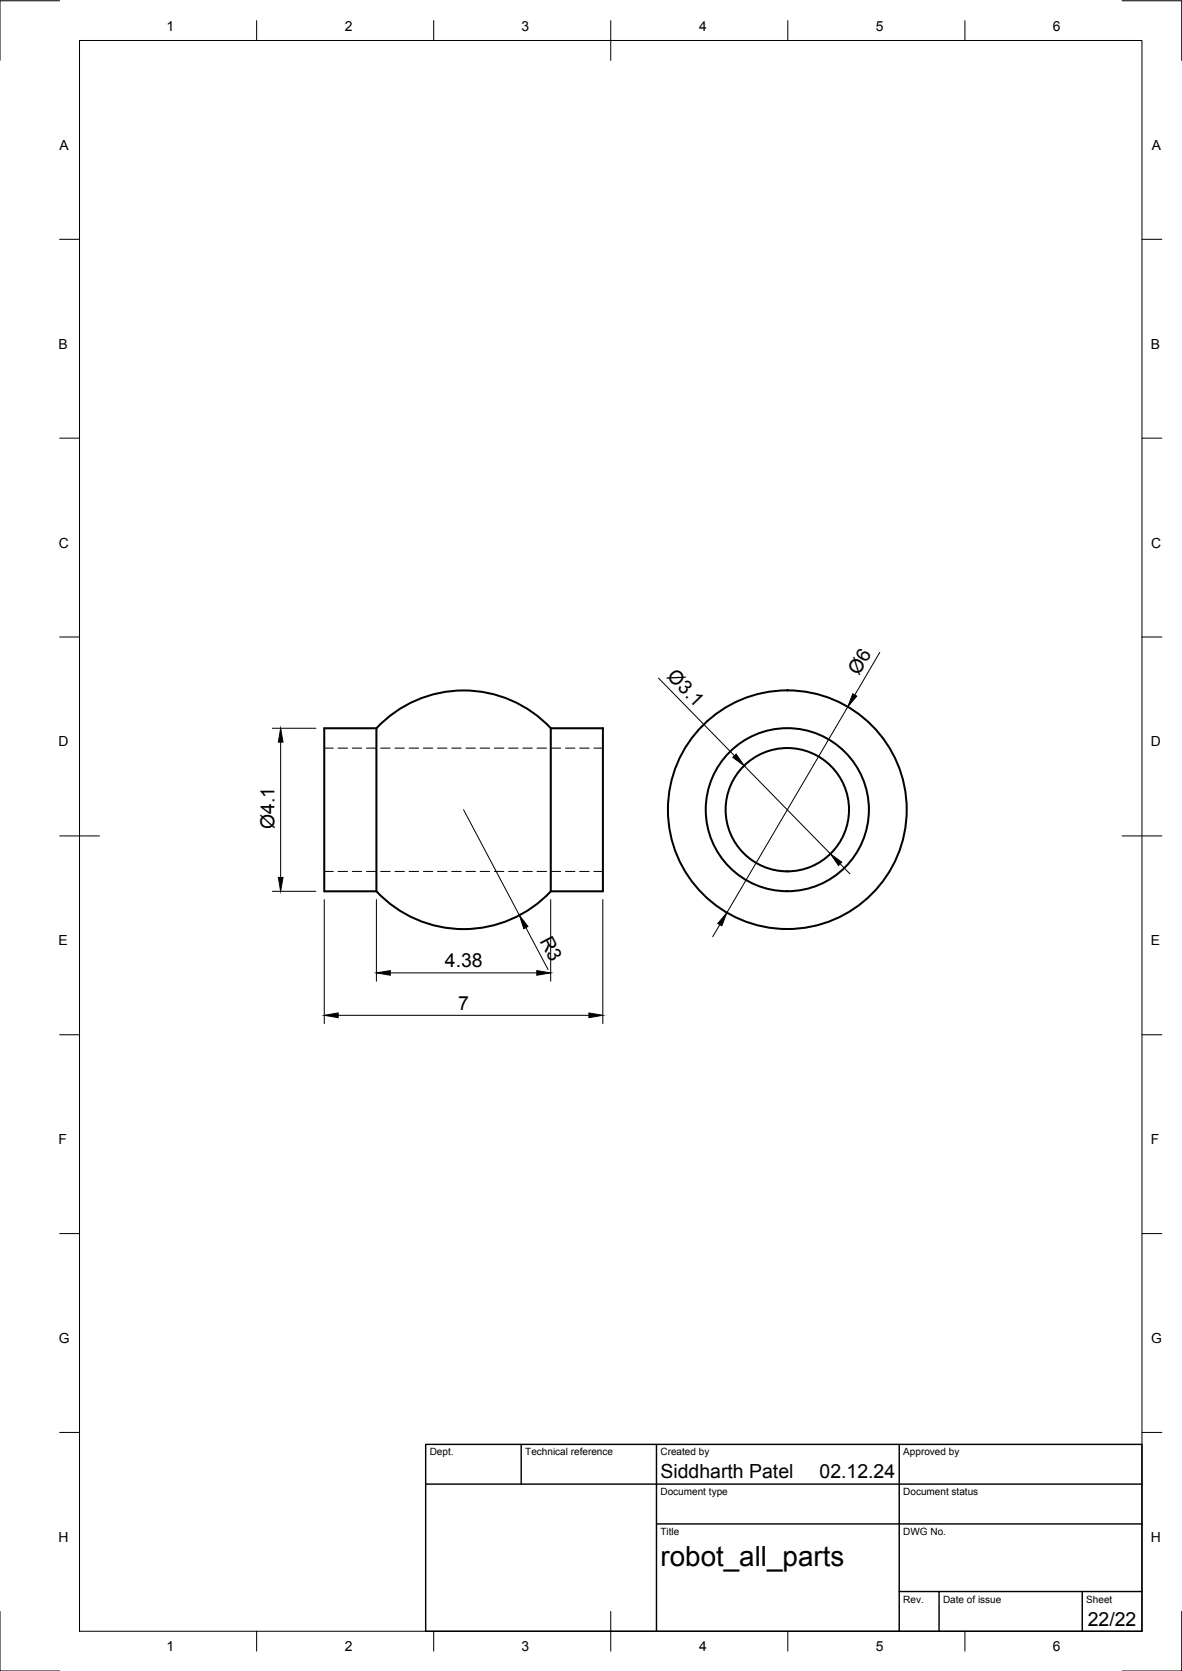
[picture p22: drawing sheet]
<svg xmlns="http://www.w3.org/2000/svg" width="297mm" height="420mm" viewBox="0 0 297 420" stroke-linecap="round" stroke-linejoin="round" font-family="sans-serif">
<defs><g id="words">
<text font-size="7" x="166" y="393.7">robot_all_parts</text>
<g font-size="4.9">
<text x="167.4" y="170.3" transform="rotate(46 167.4 170.3)">Ø3.1</text>
<text x="215.9" y="169.9" transform="rotate(-60 215.9 169.9)">Ø6</text>
<text x="69" y="208.6" transform="rotate(-90 69 208.6)">Ø4.1</text>
<text x="135.6" y="236.5" transform="rotate(62 135.6 236.5)">R3</text>
<text x="111.8" y="243.2">4.38</text>
<text x="115.1" y="253.9">7</text>
<text x="166" y="371.7">Siddharth Patel</text>
<text x="206" y="371.7">02.12.24</text>
<text x="273.4" y="408.8">22/22</text>
</g>
<g font-size="3.5">
<text x="41.9" y="7.7">1</text>
<text x="86.6" y="7.7">2</text>
<text x="131.1" y="7.7">3</text>
<text x="175.7" y="7.7">4</text>
<text x="220.1" y="7.7">5</text>
<text x="264.6" y="7.7">6</text>
<text x="15" y="37.7">A</text>
<text x="289.5" y="37.7">A</text>
<text x="14.7" y="87.7">B</text>
<text x="289.2" y="87.7">B</text>
<text x="14.8" y="137.7">C</text>
<text x="289.3" y="137.7">C</text>
<text x="14.7" y="187.7">D</text>
<text x="289.2" y="187.7">D</text>
<text x="14.7" y="237.7">E</text>
<text x="289.2" y="237.7">E</text>
<text x="14.7" y="287.7">F</text>
<text x="289.2" y="287.7">F</text>
<text x="14.8" y="337.7">G</text>
<text x="289.3" y="337.7">G</text>
<text x="14.7" y="387.7">H</text>
<text x="289.2" y="387.7">H</text>
<text x="41.9" y="415.2">1</text>
<text x="86.6" y="415.2">2</text>
<text x="131.1" y="415.2">3</text>
<text x="175.7" y="415.2">4</text>
<text x="220.1" y="415.2">5</text>
<text x="264.6" y="415.2">6</text>
</g>
<g font-size="2.5">
<text x="108" y="366">Dept.</text>
<text x="132" y="366">Technical reference</text>
<text x="166" y="366">Created by</text>
<text x="227" y="366">Approved by</text>
<text x="166" y="376">Document type</text>
<text x="227" y="376">Document status</text>
<text x="166" y="386">Title</text>
<text x="227" y="386">DWG No.</text>
<text x="227" y="403">Rev.</text>
<text x="237" y="403">Date of issue</text>
<text x="273" y="403">Sheet</text>
</g>
</g></defs>
<!-- layer: Visible -->
<g fill="none" stroke="#000" stroke-width=".51">
<path d="M94.6 183.1v41M94.6 183.1h-13.1v41h13.1M94.6 183.1a30 30 0 0 1 43.8 0M138.4 183.1v41M138.4 183.1h13.1v41h-13.1M94.6 224.1a30 30 0 0 0 43.8 0"/>
<circle cx="197.9" cy="203.6" r="30"/>
<circle cx="197.9" cy="203.6" r="20.5"/>
<circle cx="197.9" cy="203.6" r="15.5"/>
</g>
<!-- layer: Hidden -->
<g fill="none" stroke="#000" stroke-width=".25">
<path d="M81.5 188.1h2.3M84.9 188.1h2.4M88.5 188.1h2.4M92.1 188.1h2.4M95.7 188.1h2.3M99.2 188.1h2.4M102.8 188.1h2.4M106.4 188.1h2.4M110 188.1h2.3M113.5 188.1h2.4M117.1 188.1h2.4M120.7 188.1h2.3"/>
<path d="M124.2 188.1h2.4M127.8 188.1h2.4M131.4 188.1h2.4M135 188.1h2.4M138.5 188.1h2.4M142.1 188.1h2.4M145.7 188.1h2.4M149.2 188.1h2.3M81.5 219.1h2.3M84.9 219.1h2.4M88.5 219.1h2.4M92.1 219.1h2.4"/>
<path d="M95.7 219.1h2.3M99.2 219.1h2.4M102.8 219.1h2.4M106.4 219.1h2.4M110 219.1h2.3M113.5 219.1h2.4M117.1 219.1h2.4M120.7 219.1h2.3M124.2 219.1h2.4M127.8 219.1h2.4M131.4 219.1h2.4M135 219.1h2.4"/>
<path d="M138.5 219.1h2.4M142.1 219.1h2.4M145.7 219.1h2.4M149.2 219.1h2.3"/>
</g>
<!-- layer: BORDER -->
<g fill="none" stroke="#000" stroke-width=".25">
<path d="M15 .2h-15v15M20 10.2h267v400h-267zM64.5 5.2v5M109 5.2v5M153.5 5.2v10M198 5.2v5M242.5 5.2v5M282 .2h15v15M15 60.2h5M287 60.2h5M15 110.2h5M287 110.2h5"/>
<path d="M15 160.2h5M287 160.2h5M15 210.2h10M282 210.2h10M15 260.2h5M287 260.2h5M15 310.2h5M287 310.2h5M15 360.2h5M287 360.2h5M0 405.2v15h15M64.5 410.2v5"/>
<path d="M109 410.2v5M153.5 405.2v10M198 410.2v5M242.5 410.2v5M297 405.2v15h-15"/>
</g>
<!-- layer: TITLEBLOCK -->
<path d="M107 363.2h180v47h-180zM107 373.2h180M131 363.2v10M165 363.2v47M226 363.2v47M165 383.2h122M226 400.2h61M236 400.2v10M272 400.2v10" fill="none" stroke="#000" stroke-width=".36"/>
<!-- layer: FD_Dimensions -->
<g fill="none" stroke="#000" stroke-width=".25">
<path d="M165.5 170.5l19.1 19.5M213 177.7l-30.3 51.8M221.1 164l-6.3 10.7M68.4 183.1h11M70.5 186.6v34M187 192.5l21.7 22.2M116.5 203.6l14 26.5M211.1 217.2l2.5 2.5M68.4 224.1h11M81.5 226.2v31.2M94.6 226.2v20.5M132.1 233.2l5.6 10.6"/>
<path d="M138.4 226.2v20.5M151.5 226.2v31.2M180.9 232.5l-1.8 3M85 255.3h63M98.1 244.6h36.8"/>
</g>
<path d="M214.3 174.4l1 .6-2.3 2.7zM70.5 183.1l.6 3.5h-1.1zM184.1 190.4l.9-.8 2 2.9zM208.7 214.7l2.8 2.1-.8 .8zM70 220.6h1.1l-.6 3.5zM130.5 230.1l2.2 2.9-1.1 .5zM182.7 229.5l-1.3 3.3-1-.6zM81.5 255.3l3.5-.6v1.2zM94.6 244.6l3.5-.5v1.1zM134.9 244.1l3.5 .5-3.5 .6zM148 254.7l3.5 .6-3.5 .6z" fill="#000" stroke="#000" stroke-width=".25"/>
<use href="#words"/>
</svg>
